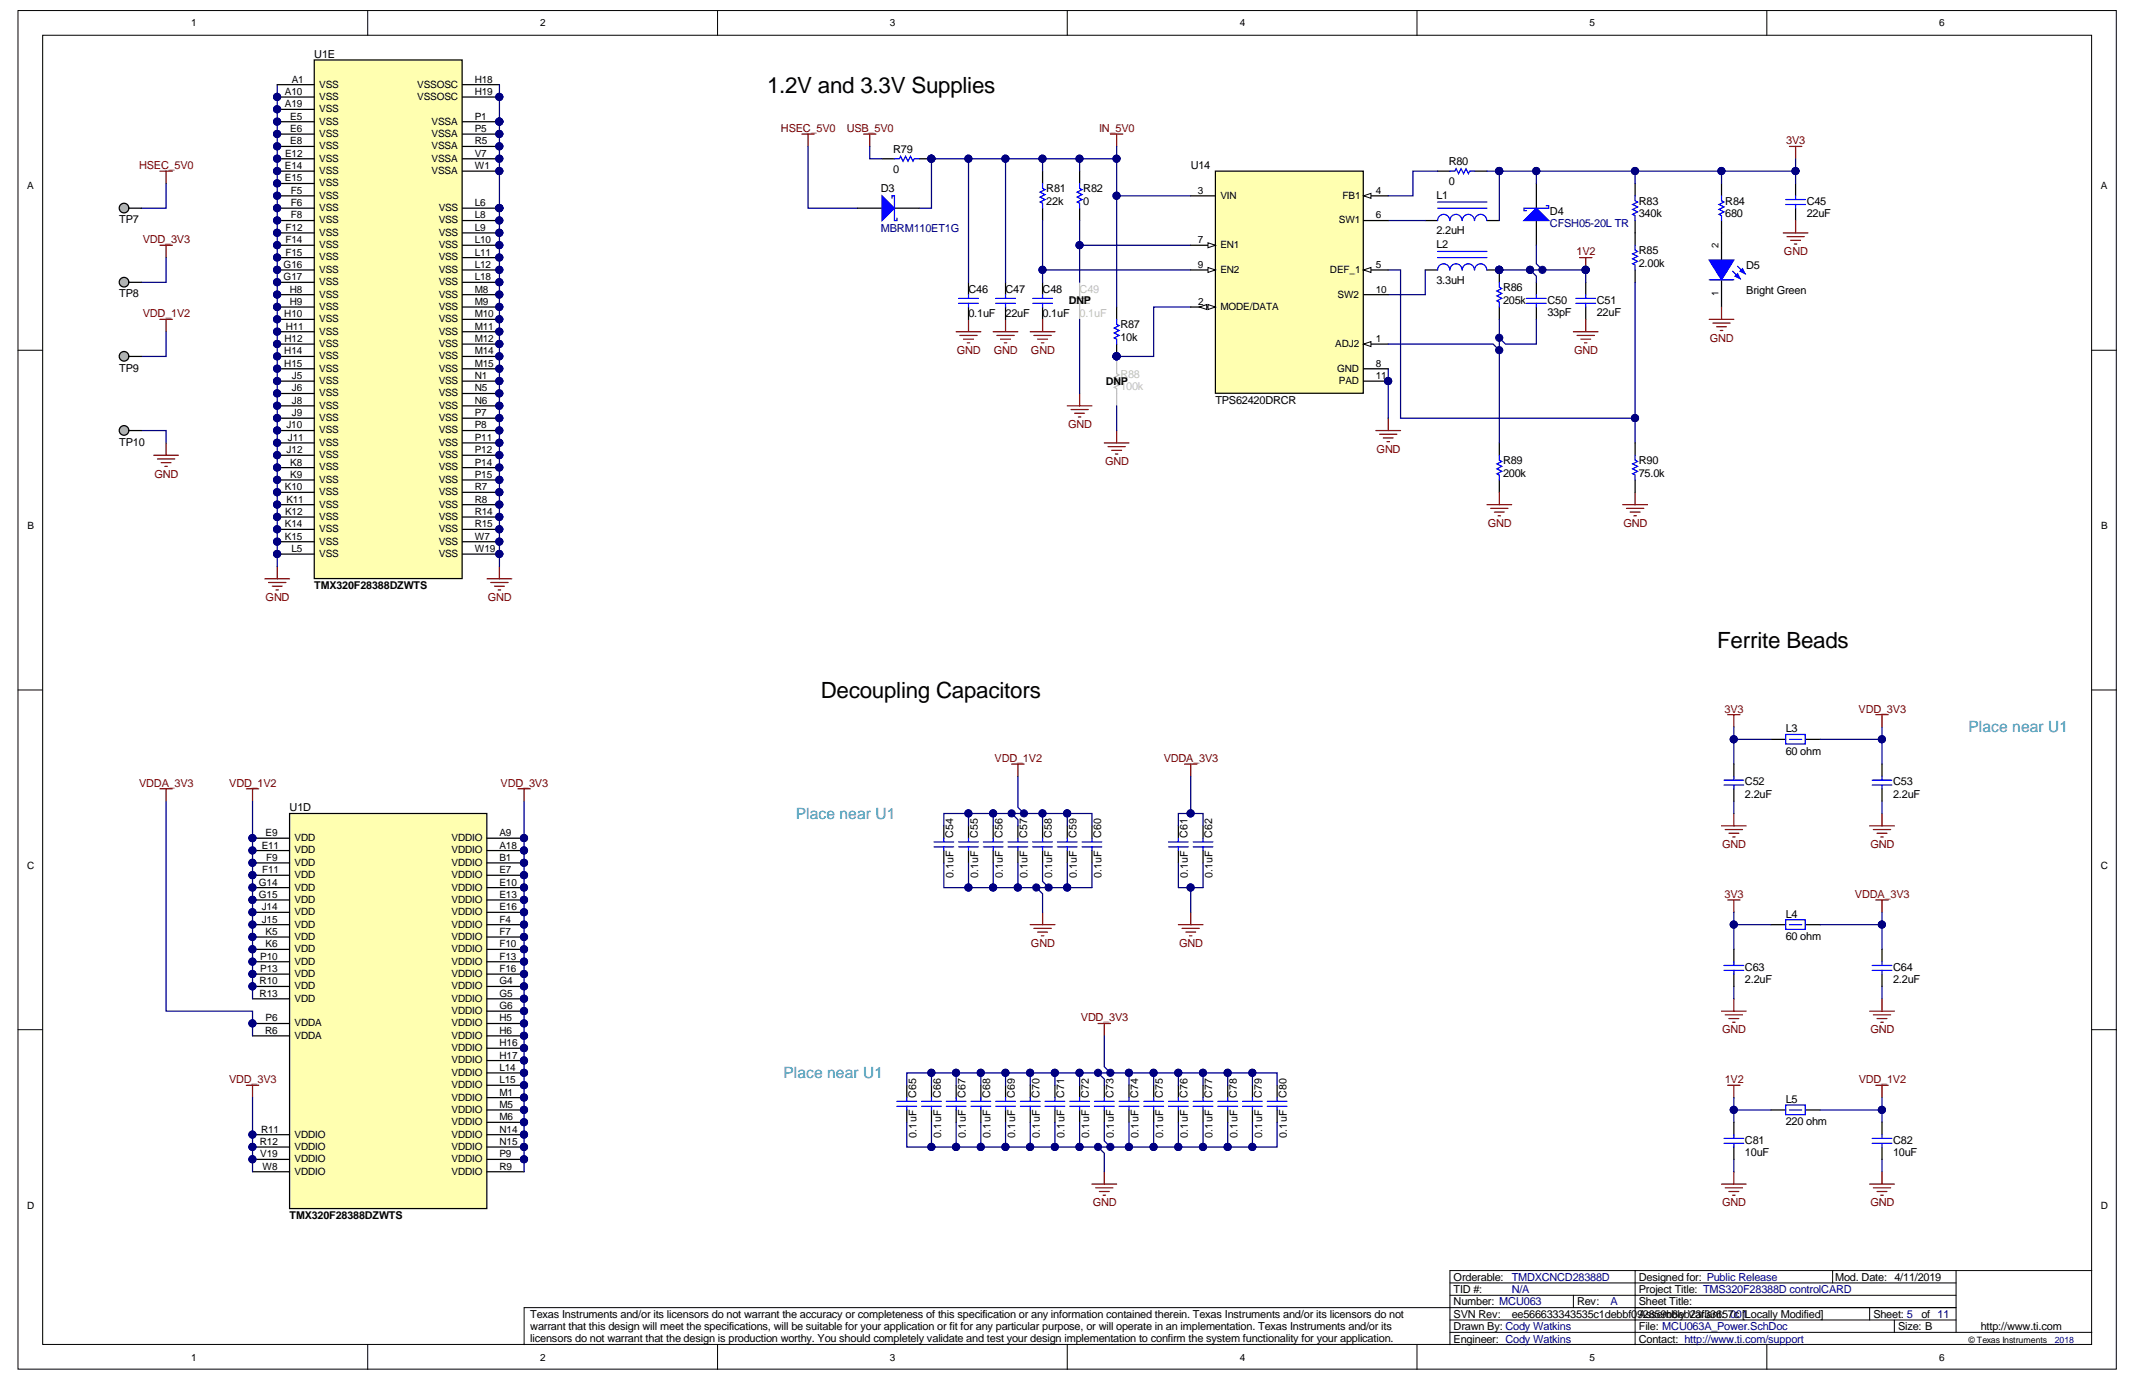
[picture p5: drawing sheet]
<svg xmlns="http://www.w3.org/2000/svg" width="432mm" height="279mm" viewBox="0 0 432 279" stroke-linecap="round" stroke-linejoin="round" font-family="sans-serif">
<defs><g id="words">
<g font-size="4.5">
<text x="155.1" y="18.7">1.2V and 3.3V Supplies</text>
<text x="347.2" y="131">Ferrite Beads</text>
<text x="165.9" y="141">Decoupling Capacitors</text>
</g>
<g font-size="3.1" fill="#009cca">
<text x="397.9" y="148">Place near U1</text>
<text x="160.9" y="165.5">Place near U1</text>
<text x="158.4" y="217.9">Place near U1</text>
</g>
<g font-size="2.2">
<text x="63.5" y="11.7">U1E</text>
<text x="180.6" y="34.9">0</text>
<text x="180.6" y="30.9">R79</text>
<text x="240.7" y="34.1">U14</text>
<text x="292.9" y="33.4">R80</text>
<text x="178.1" y="38.9">D3</text>
<text x="211.5" y="41.4">22k</text>
<text x="211.5" y="38.9">R81</text>
<text x="219" y="41.4">0</text>
<text x="219" y="38.9">R82</text>
<text x="290.4" y="40.1">L1</text>
<text x="292.9" y="37.4">0</text>
<text x="331.3" y="41.4">R83</text>
<text x="348.8" y="41.4">R84</text>
<text x="365.2" y="41.4">C45</text>
<text x="24.1" y="45.1">TP7</text>
<text x="290.4" y="47.4">2.2uH</text>
<text x="313.3" y="43.4">D4</text>
<text x="331.3" y="43.9">340k</text>
<text x="348.8" y="43.9">680</text>
<text x="365.2" y="43.9">22uF</text>
<text x="290.4" y="50.1">L2</text>
<text x="331.3" y="53.9">2.00k</text>
<text x="331.3" y="51.4">R85</text>
<text x="195.8" y="59.1">C46</text>
<text x="203.3" y="59.1">C47</text>
<text x="210.8" y="59.1">C48</text>
<text x="290.4" y="57.4">3.3uH</text>
<text x="303.8" y="58.9">R86</text>
<text x="353" y="59.4">Bright Green</text>
<text x="353" y="54.4">D5</text>
<text x="24.1" y="60.1">TP8</text>
<text x="195.8" y="64.1">0.1uF</text>
<text x="203.3" y="64.1">22uF</text>
<text x="210.8" y="64.1">0.1uF</text>
<text x="216.1" y="61.5">DNP</text>
<text x="303.8" y="61.4">205k</text>
<text x="312.8" y="63.8">33pF</text>
<text x="312.8" y="61.4">C50</text>
<text x="322.8" y="63.8">22uF</text>
<text x="322.8" y="61.4">C51</text>
<text x="226.5" y="68.8">10k</text>
<text x="226.5" y="66.3">R87</text>
<text x="24.1" y="75.1">TP9</text>
<text x="223.6" y="77.7">DNP</text>
<text x="245.7" y="81.6">TPS62420DRCR</text>
<text x="24.1" y="90.1">TP10</text>
<text x="303.8" y="93.8">R89</text>
<text x="331.3" y="93.8">R90</text>
<text x="303.8" y="96.3">200k</text>
<text x="331.3" y="96.3">75.0k</text>
<text x="63.5" y="118.9">TMX320F28388DZWTS</text>
<text x="361" y="148">L3</text>
<text x="361" y="152.5">60 ohm</text>
<text x="352.8" y="161.2">2.2uF</text>
<text x="352.8" y="158.7">C52</text>
<text x="382.7" y="161.2">2.2uF</text>
<text x="382.7" y="158.7">C53</text>
<text x="58.5" y="163.9">U1D</text>
<text x="361" y="185.4">L4</text>
<text x="361" y="189.9">60 ohm</text>
<text x="352.8" y="196.1">C63</text>
<text x="382.7" y="196.1">C64</text>
<text x="352.8" y="198.6">2.2uF</text>
<text x="382.7" y="198.6">2.2uF</text>
<text x="361" y="227.3">220 ohm</text>
<text x="361" y="222.9">L5</text>
<text x="352.8" y="233.6">10uF</text>
<text x="352.8" y="231.1">C81</text>
<text x="382.7" y="233.6">10uF</text>
<text x="382.7" y="231.1">C82</text>
<text x="58.5" y="246.2">TMX320F28388DZWTS</text>
<text x="293.9" y="263.8">Number: MCU063</text>
<text x="293.9" y="261.3">TID #:</text>
<text x="293.9" y="258.8">Orderable:</text>
<text x="318.8" y="263.8">Rev:</text>
<text x="331.3" y="263.8">Sheet Title:</text>
<text x="331.3" y="261.3">Project Title: TMS320F28388D controlCARD</text>
<text x="331.3" y="258.8">Designed for: Public Release</text>
<text x="371" y="258.8">Mod. Date: 4/11/2019</text>
<text x="107.2" y="266.2">Texas Instruments and/or its licensors do not warrant the accuracy or completeness of this specification or any information contained therein. Texas Instruments and/or its licensors do not</text>
<text x="107.2" y="268.7">warrant that this design will meet the specifications, will be suitable for your application or fit for any particular purpose, or will operate in an implementation. Texas Instruments and/or its</text>
<text x="293.9" y="268.8">Drawn By: Cody Watkins</text>
<text x="293.9" y="266.3">SVN Rev:</text>
<text x="305.6" y="266.3">ee566633343535c1debbf0</text>
<text x="331" y="266.3">9A2ssembly 23f336570c01</text>
<text x="331.3" y="268.8">File: MCU063A_Power.SchDoc</text>
<text x="333.3" y="266.3">859b8ebVariant:</text>
<text x="352.2" y="266.3">[Locally Modified]</text>
<text x="378.7" y="266.3">Sheet: 5</text>
<text x="383.7" y="268.8">Size: B</text>
<text x="388.4" y="266.3">of 11</text>
<text x="400.4" y="268.8">http://www.ti.com</text>
<text x="107.2" y="271.1">licensors do not warrant that the design is production worthy. You should completely validate and test your design implementation to confirm the system functionality for your application.</text>
<text x="293.9" y="271.3">Engineer: Cody Watkins</text>
<text x="331.3" y="271.3">Contact: http://www.ti.com/support</text>
</g>
<g font-size="2.2" fill="#800000">
<text x="157.9" y="26.7">HSEC_5V0</text>
<text x="171.2" y="26.7">USB_5V0</text>
<text x="222.2" y="26.7">IN_5V0</text>
<text x="361.1" y="29.2">3V3</text>
<text x="28.1" y="34.1">HSEC_5V0</text>
<text x="28.8" y="49.1">VDD_3V3</text>
<text x="318.7" y="51.6">1V2</text>
<text x="360.6" y="51.6">GND</text>
<text x="28.9" y="64.1">VDD_1V2</text>
<text x="193.4" y="71.5">GND</text>
<text x="200.9" y="71.5">GND</text>
<text x="208.4" y="71.5">GND</text>
<text x="318.2" y="71.5">GND</text>
<text x="345.7" y="69">GND</text>
<text x="215.9" y="86.5">GND</text>
<text x="223.4" y="94">GND</text>
<text x="278.3" y="91.5">GND</text>
<text x="31.2" y="96.5">GND</text>
<text x="300.7" y="106.5">GND</text>
<text x="328.2" y="106.5">GND</text>
<text x="53.7" y="121.5">GND</text>
<text x="98.6" y="121.5">GND</text>
<text x="348.6" y="144">3V3</text>
<text x="375.7" y="144">VDD_3V3</text>
<text x="201.1" y="154">VDD_1V2</text>
<text x="235.2" y="154">VDDA_3V3</text>
<text x="28.1" y="159">VDDA_3V3</text>
<text x="46.3" y="159">VDD_1V2</text>
<text x="101.2" y="159">VDD_3V3</text>
<text x="348.2" y="171.4">GND</text>
<text x="378.1" y="171.4">GND</text>
<text x="348.6" y="181.4">3V3</text>
<text x="375" y="181.4">VDDA_3V3</text>
<text x="208.4" y="191.4">GND</text>
<text x="238.4" y="191.4">GND</text>
<text x="218.5" y="206.4">VDD_3V3</text>
<text x="348.2" y="208.8">GND</text>
<text x="378.1" y="208.8">GND</text>
<text x="46.3" y="218.9">VDD_3V3</text>
<text x="348.7" y="218.9">1V2</text>
<text x="375.7" y="218.9">VDD_1V2</text>
<text x="220.9" y="243.8">GND</text>
<text x="348.2" y="243.8">GND</text>
<text x="378.1" y="243.8">GND</text>
</g>
<g font-size="2.2" fill="#000080">
<text x="178.1" y="46.9">MBRM110ET1G</text>
<text x="313.3" y="45.9">CFSH05-20L TR</text>
<text x="305.6" y="261.3">N/A</text>
<text x="305.6" y="258.8">TMDXCNCD28388D</text>
<text x="325.6" y="263.8">A</text>
</g>
<g font-size="2.2" fill="#c0bebc">
<text x="218.2" y="59.1">C49</text>
<text x="218.2" y="64.1">0.1uF</text>
<text x="226.5" y="76.3">R88</text>
<text x="226.5" y="78.8">100k</text>
</g>
<g font-size="2.1">
<text x="192.7" y="169.4" transform="rotate(-90 192.7 169.4)">C54</text>
<text x="197.7" y="169.4" transform="rotate(-90 197.7 169.4)">C55</text>
<text x="202.6" y="169.4" transform="rotate(-90 202.6 169.4)">C56</text>
<text x="207.6" y="169.4" transform="rotate(-90 207.6 169.4)">C57</text>
<text x="212.6" y="169.4" transform="rotate(-90 212.6 169.4)">C58</text>
<text x="217.6" y="169.4" transform="rotate(-90 217.6 169.4)">C59</text>
<text x="222.6" y="169.4" transform="rotate(-90 222.6 169.4)">C60</text>
<text x="240.1" y="169.4" transform="rotate(-90 240.1 169.4)">C61</text>
<text x="245.1" y="169.4" transform="rotate(-90 245.1 169.4)">C62</text>
<text x="192.7" y="177.5" transform="rotate(-90 192.7 177.5)">0.1uF</text>
<text x="197.7" y="177.5" transform="rotate(-90 197.7 177.5)">0.1uF</text>
<text x="202.7" y="177.5" transform="rotate(-90 202.7 177.5)">0.1uF</text>
<text x="207.7" y="177.5" transform="rotate(-90 207.7 177.5)">0.1uF</text>
<text x="212.7" y="177.5" transform="rotate(-90 212.7 177.5)">0.1uF</text>
<text x="217.7" y="177.5" transform="rotate(-90 217.7 177.5)">0.1uF</text>
<text x="222.7" y="177.5" transform="rotate(-90 222.7 177.5)">0.1uF</text>
<text x="240.2" y="177.5" transform="rotate(-90 240.2 177.5)">0.1uF</text>
<text x="245.1" y="177.5" transform="rotate(-90 245.1 177.5)">0.1uF</text>
<text x="185.2" y="221.8" transform="rotate(-90 185.2 221.8)">C65</text>
<text x="190.2" y="221.8" transform="rotate(-90 190.2 221.8)">C66</text>
<text x="195.2" y="221.8" transform="rotate(-90 195.2 221.8)">C67</text>
<text x="200.2" y="221.8" transform="rotate(-90 200.2 221.8)">C68</text>
<text x="205.1" y="221.8" transform="rotate(-90 205.1 221.8)">C69</text>
<text x="210.1" y="221.8" transform="rotate(-90 210.1 221.8)">C70</text>
<text x="215.1" y="221.8" transform="rotate(-90 215.1 221.8)">C71</text>
<text x="220.1" y="221.8" transform="rotate(-90 220.1 221.8)">C72</text>
<text x="225.1" y="221.8" transform="rotate(-90 225.1 221.8)">C73</text>
<text x="230.1" y="221.8" transform="rotate(-90 230.1 221.8)">C74</text>
<text x="235.1" y="221.8" transform="rotate(-90 235.1 221.8)">C75</text>
<text x="240.1" y="221.8" transform="rotate(-90 240.1 221.8)">C76</text>
<text x="245.1" y="221.8" transform="rotate(-90 245.1 221.8)">C77</text>
<text x="250.1" y="221.8" transform="rotate(-90 250.1 221.8)">C78</text>
<text x="255.1" y="221.8" transform="rotate(-90 255.1 221.8)">C79</text>
<text x="260" y="221.8" transform="rotate(-90 260 221.8)">C80</text>
<text x="185.3" y="229.9" transform="rotate(-90 185.3 229.9)">0.1uF</text>
<text x="190.2" y="229.9" transform="rotate(-90 190.2 229.9)">0.1uF</text>
<text x="195.2" y="229.9" transform="rotate(-90 195.2 229.9)">0.1uF</text>
<text x="200.2" y="229.9" transform="rotate(-90 200.2 229.9)">0.1uF</text>
<text x="205.2" y="229.9" transform="rotate(-90 205.2 229.9)">0.1uF</text>
<text x="210.2" y="229.9" transform="rotate(-90 210.2 229.9)">0.1uF</text>
<text x="215.2" y="229.9" transform="rotate(-90 215.2 229.9)">0.1uF</text>
<text x="220.2" y="229.9" transform="rotate(-90 220.2 229.9)">0.1uF</text>
<text x="225.2" y="229.9" transform="rotate(-90 225.2 229.9)">0.1uF</text>
<text x="230.2" y="229.9" transform="rotate(-90 230.2 229.9)">0.1uF</text>
<text x="235.2" y="229.9" transform="rotate(-90 235.2 229.9)">0.1uF</text>
<text x="240.2" y="229.9" transform="rotate(-90 240.2 229.9)">0.1uF</text>
<text x="245.1" y="229.9" transform="rotate(-90 245.1 229.9)">0.1uF</text>
<text x="250.1" y="229.9" transform="rotate(-90 250.1 229.9)">0.1uF</text>
<text x="255.1" y="229.9" transform="rotate(-90 255.1 229.9)">0.1uF</text>
<text x="260.1" y="229.9" transform="rotate(-90 260.1 229.9)">0.1uF</text>
</g>
<g font-size="2">
<text x="38.6" y="5.3">1</text>
<text x="109.2" y="5.3">2</text>
<text x="179.9" y="5.3">3</text>
<text x="250.6" y="5.3">4</text>
<text x="321.3" y="5.3">5</text>
<text x="392" y="5.3">6</text>
<text x="59" y="16.7">A1</text>
<text x="64.5" y="17.7">VSS</text>
<text x="84.3" y="17.7">VSSOSC</text>
<text x="96" y="16.7">H18</text>
<text x="57.6" y="19.2">A10</text>
<text x="57.6" y="21.7">A19</text>
<text x="64.5" y="20.2">VSS</text>
<text x="64.5" y="22.7">VSS</text>
<text x="84.3" y="20.2">VSSOSC</text>
<text x="96" y="19.2">H19</text>
<text x="58.7" y="24.2">E5</text>
<text x="58.7" y="26.7">E6</text>
<text x="58.7" y="29.2">E8</text>
<text x="64.5" y="25.2">VSS</text>
<text x="64.5" y="27.7">VSS</text>
<text x="87.2" y="25.2">VSSA</text>
<text x="87.2" y="27.7">VSSA</text>
<text x="96" y="24.2">P1</text>
<text x="96" y="26.7">P5</text>
<text x="96" y="29.2">R5</text>
<text x="57.6" y="34.2">E14</text>
<text x="57.6" y="31.7">E12</text>
<text x="64.5" y="30.2">VSS</text>
<text x="64.5" y="32.7">VSS</text>
<text x="64.5" y="35.2">VSS</text>
<text x="87.2" y="30.2">VSSA</text>
<text x="87.2" y="32.7">VSSA</text>
<text x="87.2" y="35.2">VSSA</text>
<text x="96" y="31.7">V7</text>
<text x="96" y="34.2">W1</text>
<text x="5.5" y="38.3">A</text>
<text x="57.6" y="36.7">E15</text>
<text x="58.8" y="39.2">F5</text>
<text x="58.8" y="41.7">F6</text>
<text x="64.5" y="37.7">VSS</text>
<text x="64.5" y="40.2">VSS</text>
<text x="96" y="41.7">L6</text>
<text x="242.2" y="39.2">3</text>
<text x="246.7" y="40.2">VIN</text>
<text x="271.4" y="40.2">FB1</text>
<text x="278.1" y="39.2">4</text>
<text x="424.7" y="38.3">A</text>
<text x="57.7" y="46.6">F12</text>
<text x="58.8" y="44.1">F8</text>
<text x="64.5" y="42.7">VSS</text>
<text x="64.5" y="45.1">VSS</text>
<text x="64.5" y="47.6">VSS</text>
<text x="88.7" y="42.7">VSS</text>
<text x="88.7" y="45.1">VSS</text>
<text x="88.7" y="47.6">VSS</text>
<text x="96" y="44.1">L8</text>
<text x="96" y="46.6">L9</text>
<text x="270.7" y="45.1">SW1</text>
<text x="278.1" y="44.1">6</text>
<text x="57.7" y="49.1">F14</text>
<text x="57.7" y="51.6">F15</text>
<text x="64.5" y="50.1">VSS</text>
<text x="64.5" y="52.6">VSS</text>
<text x="88.7" y="50.1">VSS</text>
<text x="88.7" y="52.6">VSS</text>
<text x="96" y="49.1">L10</text>
<text x="96" y="51.6">L11</text>
<text x="242.2" y="49.1">7</text>
<text x="246.7" y="50.1">EN1</text>
<text x="57.3" y="54.1">G16</text>
<text x="57.3" y="56.6">G17</text>
<text x="58.6" y="59.1">H8</text>
<text x="64.5" y="55.1">VSS</text>
<text x="64.5" y="57.6">VSS</text>
<text x="88.7" y="55.1">VSS</text>
<text x="88.7" y="57.6">VSS</text>
<text x="96" y="54.1">L12</text>
<text x="96" y="56.6">L18</text>
<text x="96" y="59.1">M8</text>
<text x="242.2" y="54.1">9</text>
<text x="246.7" y="55.1">EN2</text>
<text x="268.9" y="55.1">DEF_1</text>
<text x="278.1" y="54.1">5</text>
<text x="278.1" y="59.1">10</text>
<text x="57.5" y="64.1">H10</text>
<text x="58.6" y="61.6">H9</text>
<text x="64.5" y="60.1">VSS</text>
<text x="64.5" y="62.6">VSS</text>
<text x="64.5" y="65.1">VSS</text>
<text x="88.7" y="60.1">VSS</text>
<text x="88.7" y="62.6">VSS</text>
<text x="88.7" y="65.1">VSS</text>
<text x="96" y="61.6">M9</text>
<text x="96" y="64.1">M10</text>
<text x="242.2" y="61.6">2</text>
<text x="246.7" y="62.6">MODE/DATA</text>
<text x="270.4" y="60.1">SW2</text>
<text x="57.5" y="71.6">H14</text>
<text x="57.5" y="69.1">H12</text>
<text x="57.8" y="66.6">H11</text>
<text x="64.5" y="67.6">VSS</text>
<text x="64.5" y="70.1">VSS</text>
<text x="88.7" y="67.6">VSS</text>
<text x="88.7" y="70.1">VSS</text>
<text x="96" y="66.6">M11</text>
<text x="96" y="69.1">M12</text>
<text x="96" y="71.6">M14</text>
<text x="269.9" y="70.1">ADJ2</text>
<text x="278.1" y="69.1">1</text>
<text x="57.5" y="74.1">H15</text>
<text x="59" y="76.6">J5</text>
<text x="64.5" y="72.6">VSS</text>
<text x="64.5" y="75.1">VSS</text>
<text x="64.5" y="77.6">VSS</text>
<text x="88.7" y="72.6">VSS</text>
<text x="88.7" y="75.1">VSS</text>
<text x="88.7" y="77.6">VSS</text>
<text x="96" y="74.1">M15</text>
<text x="96" y="76.6">N1</text>
<text x="270.3" y="75.1">GND</text>
<text x="270.7" y="77.6">PAD</text>
<text x="278.1" y="74.1">8</text>
<text x="278.1" y="76.6">11</text>
<text x="59" y="79.1">J6</text>
<text x="59" y="81.6">J8</text>
<text x="64.5" y="80.1">VSS</text>
<text x="64.5" y="82.6">VSS</text>
<text x="88.7" y="80.1">VSS</text>
<text x="88.7" y="82.6">VSS</text>
<text x="96" y="79.1">N5</text>
<text x="96" y="81.6">N6</text>
<text x="57.9" y="86.6">J10</text>
<text x="58.2" y="89.1">J11</text>
<text x="59" y="84.1">J9</text>
<text x="64.5" y="85.1">VSS</text>
<text x="64.5" y="87.6">VSS</text>
<text x="88.7" y="85.1">VSS</text>
<text x="88.7" y="87.6">VSS</text>
<text x="96" y="84.1">P7</text>
<text x="96" y="86.6">P8</text>
<text x="96" y="89.1">P11</text>
<text x="57.9" y="91.6">J12</text>
<text x="58.7" y="94.1">K8</text>
<text x="64.5" y="90.1">VSS</text>
<text x="64.5" y="92.6">VSS</text>
<text x="64.5" y="95.1">VSS</text>
<text x="88.7" y="90.1">VSS</text>
<text x="88.7" y="92.6">VSS</text>
<text x="88.7" y="95.1">VSS</text>
<text x="96" y="91.6">P12</text>
<text x="96" y="94.1">P14</text>
<text x="57.6" y="99.1">K10</text>
<text x="57.9" y="101.6">K11</text>
<text x="58.7" y="96.6">K9</text>
<text x="64.5" y="97.6">VSS</text>
<text x="64.5" y="100.1">VSS</text>
<text x="88.7" y="97.6">VSS</text>
<text x="88.7" y="100.1">VSS</text>
<text x="96" y="96.6">P15</text>
<text x="96" y="99.1">R7</text>
<text x="96" y="101.6">R8</text>
<text x="5.5" y="106.9">B</text>
<text x="57.6" y="106.6">K14</text>
<text x="57.6" y="104.1">K12</text>
<text x="64.5" y="102.6">VSS</text>
<text x="64.5" y="105.1">VSS</text>
<text x="64.5" y="107.6">VSS</text>
<text x="88.7" y="102.6">VSS</text>
<text x="88.7" y="105.1">VSS</text>
<text x="88.7" y="107.6">VSS</text>
<text x="96" y="104.1">R14</text>
<text x="96" y="106.6">R15</text>
<text x="424.8" y="106.9">B</text>
<text x="57.6" y="109">K15</text>
<text x="58.9" y="111.5">L5</text>
<text x="64.5" y="110">VSS</text>
<text x="64.5" y="112.5">VSS</text>
<text x="88.7" y="110">VSS</text>
<text x="88.7" y="112.5">VSS</text>
<text x="96" y="109">W7</text>
<text x="96" y="111.5">W19</text>
<text x="52.9" y="171.5">E11</text>
<text x="53.7" y="169">E9</text>
<text x="53.8" y="173.9">F9</text>
<text x="59.5" y="170">VDD</text>
<text x="59.5" y="172.4">VDD</text>
<text x="91.3" y="170">VDDIO</text>
<text x="91.3" y="172.4">VDDIO</text>
<text x="101" y="169">A9</text>
<text x="101" y="171.5">A18</text>
<text x="101" y="173.9">B1</text>
<text x="5.5" y="175.6">C</text>
<text x="52.3" y="178.9">G14</text>
<text x="53" y="176.4">F11</text>
<text x="59.5" y="174.9">VDD</text>
<text x="59.5" y="177.4">VDD</text>
<text x="59.5" y="179.9">VDD</text>
<text x="91.3" y="174.9">VDDIO</text>
<text x="91.3" y="177.4">VDDIO</text>
<text x="91.3" y="179.9">VDDIO</text>
<text x="101" y="176.4">E7</text>
<text x="101" y="178.9">E10</text>
<text x="424.7" y="175.6">C</text>
<text x="52.3" y="181.4">G15</text>
<text x="52.9" y="183.9">J14</text>
<text x="59.5" y="182.4">VDD</text>
<text x="59.5" y="184.9">VDD</text>
<text x="91.3" y="182.4">VDDIO</text>
<text x="91.3" y="184.9">VDDIO</text>
<text x="101" y="181.4">E13</text>
<text x="101" y="183.9">E16</text>
<text x="52.9" y="186.4">J15</text>
<text x="53.7" y="188.9">K5</text>
<text x="53.7" y="191.4">K6</text>
<text x="59.5" y="187.4">VDD</text>
<text x="59.5" y="189.9">VDD</text>
<text x="91.3" y="187.4">VDDIO</text>
<text x="91.3" y="189.9">VDDIO</text>
<text x="101" y="186.4">F4</text>
<text x="101" y="188.9">F7</text>
<text x="101" y="191.4">F10</text>
<text x="52.6" y="193.9">P10</text>
<text x="52.6" y="196.4">P13</text>
<text x="59.5" y="192.4">VDD</text>
<text x="59.5" y="194.9">VDD</text>
<text x="59.5" y="197.4">VDD</text>
<text x="91.3" y="192.4">VDDIO</text>
<text x="91.3" y="194.9">VDDIO</text>
<text x="91.3" y="197.4">VDDIO</text>
<text x="101" y="193.9">F13</text>
<text x="101" y="196.4">F16</text>
<text x="52.5" y="198.9">R10</text>
<text x="52.5" y="201.4">R13</text>
<text x="59.5" y="199.9">VDD</text>
<text x="59.5" y="202.4">VDD</text>
<text x="91.3" y="199.9">VDDIO</text>
<text x="91.3" y="202.4">VDDIO</text>
<text x="101" y="198.9">G4</text>
<text x="101" y="201.4">G5</text>
<text x="101" y="203.9">G6</text>
<text x="53.6" y="208.9">R6</text>
<text x="53.7" y="206.4">P6</text>
<text x="59.5" y="207.4">VDDA</text>
<text x="59.5" y="209.9">VDDA</text>
<text x="91.3" y="204.9">VDDIO</text>
<text x="91.3" y="207.4">VDDIO</text>
<text x="91.3" y="209.9">VDDIO</text>
<text x="101" y="206.4">H5</text>
<text x="101" y="208.9">H6</text>
<text x="91.3" y="212.4">VDDIO</text>
<text x="91.3" y="214.9">VDDIO</text>
<text x="101" y="211.4">H16</text>
<text x="101" y="213.9">H17</text>
<text x="91.3" y="217.4">VDDIO</text>
<text x="91.3" y="219.9">VDDIO</text>
<text x="101" y="216.4">L14</text>
<text x="101" y="218.9">L15</text>
<text x="101" y="221.4">M1</text>
<text x="91.3" y="222.4">VDDIO</text>
<text x="91.3" y="224.9">VDDIO</text>
<text x="91.3" y="227.4">VDDIO</text>
<text x="101" y="223.9">M5</text>
<text x="101" y="226.4">M6</text>
<text x="52.5" y="231.4">R12</text>
<text x="52.6" y="233.9">V19</text>
<text x="52.8" y="228.9">R11</text>
<text x="59.5" y="229.9">VDDIO</text>
<text x="59.5" y="232.4">VDDIO</text>
<text x="91.3" y="229.9">VDDIO</text>
<text x="91.3" y="232.4">VDDIO</text>
<text x="101" y="228.9">N14</text>
<text x="101" y="231.4">N15</text>
<text x="101" y="233.9">P9</text>
<text x="53.1" y="236.3">W8</text>
<text x="59.5" y="234.9">VDDIO</text>
<text x="59.5" y="237.3">VDDIO</text>
<text x="91.3" y="234.9">VDDIO</text>
<text x="91.3" y="237.3">VDDIO</text>
<text x="101" y="236.3">R9</text>
<text x="5.5" y="244.2">D</text>
<text x="424.7" y="244.2">D</text>
<text x="38.6" y="274.9">1</text>
<text x="109.2" y="274.9">2</text>
<text x="179.9" y="274.9">3</text>
<text x="250.6" y="274.9">4</text>
<text x="321.3" y="274.9">5</text>
<text x="392" y="274.9">6</text>
</g>
<g font-size="1.9">
<text x="347.4" y="50.1" transform="rotate(-90 347.4 50.1)">2</text>
<text x="347.4" y="59.8" transform="rotate(-90 347.4 59.8)">1</text>
</g>
<text font-size="1.8" x="397.9" y="271.3">© Texas Instruments</text>
<text font-size="1.8" fill="#000080" x="415.4" y="271.3">2018</text>
</g></defs>
<g fill="#fff" stroke="#000" stroke-width=".2">
<path d="M3.6 2.1h424.2v274.6h-424.2z"/>
<path d="M8.6 7.1h414.2v264.6h-414.2z"/>
</g>
<g fill="none" stroke="#000" stroke-width=".2">
<path d="M74.3 2.1v5M145.1 2.1v5M215.8 2.1v5M286.4 2.1v5M357.2 2.1v5M3.6 70.8h5M422.9 70.8h5M3.6 139.4h5M422.9 139.4h5M3.6 208.1h5M422.9 208.1h5M293.1 259.2h102.3"/>
<path d="M330.5 256.7h-37.4v15M370.5 256.7v2.5M395.4 256.7v12.5M422.9 256.7h-92.4v15M74.3 271.7v5M145.1 271.7v5M215.8 271.7v5M286.4 271.7v5M293.1 269.2h129.8M293.1 266.7h102.3M293.1 261.7h102.3M318.1 261.7v2.5"/>
<path d="M357.2 271.7v5M378 264.2v2.5M382.9 266.7v2.5M395.4 264.2h-289.4v7.5"/>
</g>
<g fill="none" stroke="#800000" stroke-width=".25">
<path d="M193.3 67h5M194 67.8h3.5M194.8 68.5h2M195.5 69.3h.5M195.8 64.5v2.5M200.8 67h5M201.5 67.8h3.5M202.3 68.5h2M203 69.3h.5M203.3 64.5v2.5M218.2 79.5v2.5M215.8 82h4.9"/>
<path d="M216.5 82.8h3.5M217.2 83.5h2M218 84.3h.5M223.2 89.5h5M224 90.2h3.5M224.7 91h2M225.5 91.7h.5M225.7 87v2.5M278.1 87h5M278.9 87.7h3.5M279.6 88.5h2M280.4 89.2h.5"/>
<path d="M280.6 84.5v2.5M53.5 117h5M54.3 117.7h3.5M55 118.5h2M55.8 119.2h.5M56 114.5v2.5M98.5 117h5M99.2 117.7h3.5M100 118.5h2M100.7 119.2h.5M101 114.5v2.5"/>
</g>
<path d="M56 17.1v97.4M101 24.6v89.9" fill="none" stroke="#000080" stroke-width=".25"/>
<g fill="#000080" stroke="#000080" stroke-width=".2">
<circle cx="100.9" cy="42" r=".72"/>
<circle cx="100.9" cy="24.6" r=".72"/>
<circle cx="303.1" cy="54.5" r=".72"/>
<circle cx="225.7" cy="72" r=".72"/>
<circle cx="188.3" cy="32.1" r=".72"/>
</g>
<g fill="none" stroke="#000" stroke-width=".25">
<path d="M178.3 32.1h2.5M185.8 32.1h2.5M210.8 34.6v2.5M290.6 34.6h2.5M298.1 34.6h2.5M330.5 37.1v2.5M348 37.1v2.5M363 37.1v2.5M195.8 57v2.5M203.3 57v2.5M210.8 42.1v2.5M210.8 57v2.5"/>
<path d="M288.1 44.6h2.5M288.1 54.6h2.5M300.6 54.6h2.5v2.4M300.6 44.6h2.5M310.6 57v2.5M320.6 57v2.5M330.5 44.6v5M330.5 54.6v2.4M348 44.6v8M348 56.5v5.5M363 42.1v2.5M195.8 62v2.5"/>
<path d="M203.3 62v2.5M210.8 62v2.5M225.7 62v2.5M225.7 69.5v2.5M303.1 62v2.5M310.6 62v2.5M320.6 62v2.5M303.1 89.5v2.5M303.1 97v2.5"/>
</g>
<g fill="none" stroke="#00f" stroke-width=".25">
<path d="M180.8 32.1h1l.3-.5 .5 1 .5-1 .5 1 .5-1 .5 1 .2-.5h1M210.8 37.1v1l.5 .2-1 .5 1 .5-1 .5 1 .5-1 .5 .5 .3v1M293.1 34.6h1l.3-.5 .5 1 .5-1 .5 1 .5-1 .5 1 .2-.5h1M330.5 39.6v1l.5 .2-1 .5 1 .5-1 .5 1 .5-1 .5 .5 .3v1M348 39.6v1l.5 .2-1 .5 1 .5-1 .5 1 .5-1 .5 .5 .3v1M363 39.6v.7M195.8 59.5v.8M203.3 59.5v.8M210.8 59.5v.8M290.6 42.1h10M290.6 40.8h10M290.6 52.1h10"/>
<path d="M290.6 50.8h10M293.1 44.6a1.22 1.22 0 0 0-1.3-1.3 1.22 1.22 0 0 0-1.2 1.3M293.1 54.5a1.22 1.22 0 0 0-1.3-1.2 1.22 1.22 0 0 0-1.2 1.3M295.6 44.6a1.22 1.22 0 0 0-1.3-1.3 1.22 1.22 0 0 0-1.2 1.3M295.6 54.5a1.22 1.22 0 0 0-1.3-1.2 1.22 1.22 0 0 0-1.2 1.3M298.1 44.6a1.22 1.22 0 0 0-1.3-1.3 1.22 1.22 0 0 0-1.2 1.3M298.1 54.5a1.22 1.22 0 0 0-1.3-1.2 1.22 1.22 0 0 0-1.2 1.3M300.5 44.6a1.22 1.22 0 0 0-1.2-1.3 1.22 1.22 0 0 0-1.2 1.3M300.5 54.5a1.22 1.22 0 0 0-1.2-1.2 1.22 1.22 0 0 0-1.2 1.3M303.1 57v1l.5 .3-1 .5 1 .5-1 .5 1 .5-1 .5 .5 .2v1M310.6 59.5v.8M320.6 59.5v.8"/>
<path d="M330.5 49.6v1l.5 .2-1 .5 1 .5-1 .5 1 .5-1 .5 .5 .3v1M350.3 54.8l1.5 1.5M351.3 53.8l1.5 1.5M361 40.3h4M361 41.3h4M363 41.3v.8M193.8 60.3h4M193.8 61.3h4M195.8 61.3v.7M201.3 60.3h4M201.3 61.3h4M203.3 61.3v.7"/>
<path d="M208.8 60.3h4M208.8 61.3h4M210.8 61.3v.7M225.7 64.5v1l.5 .3-1 .5 1 .5-1 .5 1 .5-1 .5 .5 .2v1M308.6 60.3h4M308.6 61.3h4M310.6 61.3v.7M318.6 60.3h4M318.6 61.3h4M320.6 61.3v.7M303.1 92v1l.5 .2-1 .5 1 .5-1 .5 1 .5-1 .5 .5 .3v1"/>
</g>
<path d="M225.7 72v3.5l.5 .3-1 .5 1 .5-1 .5 1 .5-1 .5 .5 .2v3.5" fill="none" stroke="#c0bebc" stroke-width=".25"/>
<path d="M351.3 55.3l.5 1-1-.5z" fill="#00f"/>
<path d="M351.3 55.3l.5 1-1-.5z" fill="none" stroke="#00f" stroke-width=".25"/>
<path d="M352.3 54.3l.5 1-1-.5z" fill="#00f"/>
<path d="M352.3 54.3l.5 1-1-.5z" fill="none" stroke="#00f" stroke-width=".25"/>
<path d="M345.5 52.6h5l-2.5 3.9z" fill="#00f"/>
<path d="M345.5 52.6h5l-2.5 3.9zM345.5 56.5h5" fill="none" stroke="#00f" stroke-width=".25"/>
<path d="M310.6 37.1v5M310.6 44.6v5" fill="none" stroke="#000" stroke-width=".25"/>
<path d="M310.6 42.1l2.5 2.5h-5z" fill="#00f"/>
<g fill="none" stroke="#00f" stroke-width=".25">
<path d="M310.6 42.1l2.5 2.5h-5zM312.6 41.6h.5v.5h-5v.5h.5M330.5 92v1l.5 .2-1 .5 1 .5-1 .5 1 .5-1 .5 .5 .3v1M361 148.4h3.9v2h-3.9zM361.7 149.4h2.5M188.8 170.1h4M188.8 171.1h4M190.8 169.4v.7M190.8 171.1v.8M193.8 170.1h4M193.8 171.1h4M195.8 169.4v.7"/>
<path d="M195.8 171.1v.8M198.8 170.1h4M198.8 171.1h4M200.8 169.4v.7M200.8 171.1v.8M203.8 170.1h4M203.8 171.1h4M205.8 169.4v.7M205.8 171.1v.8M208.8 170.1h4M208.8 171.1h4M210.8 169.4v.7"/>
<path d="M210.8 171.1v.8M213.8 170.1h3.9M213.8 171.1h3.9M215.8 169.4v.7M215.8 171.1v.8M218.7 170.1h4M218.7 171.1h4M220.7 169.4v.7M220.7 171.1v.8M236.2 170.1h4M236.2 171.1h4M238.2 169.4v.7"/>
<path d="M238.2 171.1v.8M241.2 170.1h4M241.2 171.1h4M243.2 169.4v.7M243.2 171.1v.8M361 185.8h3.9v2h-3.9zM361.7 186.8h2.5M181.3 222.5h4M181.3 223.5h4M183.3 221.8v.7M183.3 223.5v.8M186.3 222.5h4"/>
<path d="M186.3 223.5h4M188.3 221.8v.7M188.3 223.5v.8M191.3 222.5h4M191.3 223.5h4M193.3 221.8v.7M193.3 223.5v.8M196.3 222.5h4M196.3 223.5h4M198.3 221.8v.7M198.3 223.5v.8M201.3 222.5h4"/>
<path d="M201.3 223.5h4M203.3 221.8v.7M203.3 223.5v.8M206.3 222.5h4M206.3 223.5h4M208.3 221.8v.7M208.3 223.5v.8M211.3 222.5h4M211.3 223.5h4M213.3 221.8v.7M213.3 223.5v.8M216.3 222.5h3.9"/>
<path d="M216.3 223.5h3.9M218.2 221.8v.7M218.2 223.5v.8M221.2 222.5h4M221.2 223.5h4M223.2 221.8v.7M223.2 223.5v.8M226.2 222.5h4M226.2 223.5h4M228.2 221.8v.7M228.2 223.5v.8M231.2 222.5h4"/>
<path d="M231.2 223.5h4M233.2 221.8v.7M233.2 223.5v.8M236.2 222.5h4M236.2 223.5h4M238.2 221.8v.7M238.2 223.5v.8M241.2 222.5h4M241.2 223.5h4M243.2 221.8v.7M243.2 223.5v.8M246.2 222.5h4"/>
<path d="M246.2 223.5h4M248.2 221.8v.7M248.2 223.5v.8M251.2 222.5h4M251.2 223.5h4M253.2 221.8v.7M253.2 223.5v.8M256.2 222.5h4M256.2 223.5h4M258.2 221.8v.7M258.2 223.5v.8M361 223.3h3.9v1.9h-3.9z"/>
<path d="M361.7 224.3h2.5M378.5 230h3.9M378.5 231h3.9M380.5 229.3v.7M380.5 231v.8"/>
</g>
<g fill="none" stroke="#800000" stroke-width=".25">
<path d="M32.3 34.6h2.5M33.6 34.6v2.5M162.1 27.1h2.5M163.3 27.1v2.5M224.5 27.1h2.5M225.7 27.1v2.5M361.7 29.6h2.5M363 29.6v2.5M32.3 49.6h2.5M33.6 49.6v2.5M319.3 52.1h2.5M320.6 52.1v2.5"/>
<path d="M360.5 47.1h5M361.2 47.8h3.5M362 48.6h2M362.7 49.3h.5M363 44.6v2.5M32.3 64.5h2.5M33.6 64.5v2.5M208.3 67h5M209 67.8h3.5M209.8 68.5h2M210.5 69.3h.5M210.8 64.5v2.5"/>
<path d="M318.1 67h5M318.8 67.8h3.5M319.6 68.5h2M320.3 69.3h.5M320.6 64.5v2.5M345.5 64.5h5M346.3 65.3h3.5M347 66h2M347.8 66.8h.5M348 62v2.5M31.1 92h5M31.8 92.7h3.5"/>
<path d="M32.6 93.5h2M33.3 94.2h.5M33.6 89.5v2.5M303.1 99.5v2.5M330.5 99.5v2.5M300.6 102h5M301.3 102.7h3.5M302.1 103.5h2M302.8 104.2h.5M328 102h5M328.8 102.7h3.5M329.5 103.5h2"/>
<path d="M330.3 104.2h.5M32.3 159.4h2.5M33.6 159.4v2.5M49.8 159.4h2.5M51.1 159.4v2.5M104.7 159.4h2.5M106 159.4v2.5M349.3 144.4h2.5M350.5 144.4v2.5M379.2 144.4h2.5M380.5 144.4v2.5M348 166.9h5"/>
<path d="M348.8 167.6h3.5M349.5 168.4h2M350.3 169.1h.5M350.5 164.4v2.5M378 166.9h4.9M378.7 167.6h3.5M379.5 168.4h2M380.2 169.1h.5M380.5 164.4v2.5M208.3 186.8h5M209 187.6h3.5M209.8 188.3h2"/>
<path d="M210.5 189.1h.5M210.8 184.3v2.5M349.3 181.9h2.5M350.5 181.9v2.4M379.2 181.9h2.5M380.5 181.9v2.4M49.8 219.3h2.5M51.1 219.3v2.5M348 204.3h5M348.8 205.1h3.5M349.3 219.3h2.5M349.5 205.8h2"/>
<path d="M350.3 206.6h.5M350.5 201.8v2.5M350.5 219.3v2.5M378 204.3h4.9M378.7 205.1h3.5M379.2 219.3h2.5M379.5 205.8h2M380.2 206.6h.5M380.5 201.8v2.5M380.5 219.3v2.5M220.7 239.3h5M223.2 236.8v2.5"/>
<path d="M348 239.3h5M350.5 236.8v2.5M378 239.3h4.9M380.5 236.8v2.5M221.5 240h3.5M222.2 240.8h2M223 241.5h.5M348.8 240h3.5M349.5 240.8h2M350.3 241.5h.5M378.7 240h3.5M379.5 240.8h2"/>
<path d="M380.2 241.5h.5"/>
</g>
<g fill="#000080" stroke="#000080" stroke-width=".2">
<circle cx="320.5" cy="54.5" r=".72"/>
<circle cx="303.1" cy="34.6" r=".72"/>
<circle cx="310.6" cy="34.6" r=".72"/>
<circle cx="330.5" cy="34.6" r=".72"/>
<circle cx="330.5" cy="84.5" r=".72"/>
<circle cx="303.1" cy="68.3" r=".72"/>
<circle cx="309.3" cy="54.5" r=".72"/>
<circle cx="303.1" cy="54.5" r=".72"/>
<circle cx="363" cy="34.6" r=".72"/>
<circle cx="348" cy="34.6" r=".72"/>
<circle cx="311.8" cy="54.5" r=".72"/>
<circle cx="225.7" cy="72" r=".72"/>
<circle cx="225.7" cy="39.5" r=".72"/>
<circle cx="225.7" cy="32.1" r=".72"/>
<circle cx="188.3" cy="32.1" r=".72"/>
<circle cx="195.8" cy="32.1" r=".72"/>
<circle cx="203.2" cy="32.1" r=".72"/>
<circle cx="210.7" cy="32.1" r=".72"/>
<circle cx="218.2" cy="32.1" r=".72"/>
<circle cx="210.7" cy="54.5" r=".72"/>
<circle cx="218.2" cy="49.5" r=".72"/>
<circle cx="380.4" cy="186.8" r=".72"/>
<circle cx="350.5" cy="186.8" r=".72"/>
<circle cx="380.4" cy="149.4" r=".72"/>
<circle cx="350.5" cy="149.4" r=".72"/>
<circle cx="350.5" cy="224.3" r=".72"/>
<circle cx="243.2" cy="231.7" r=".72"/>
<circle cx="238.2" cy="231.7" r=".72"/>
<circle cx="233.2" cy="231.7" r=".72"/>
<circle cx="228.2" cy="231.7" r=".72"/>
<circle cx="224.5" cy="231.7" r=".72"/>
<circle cx="218.2" cy="231.7" r=".72"/>
<circle cx="213.2" cy="231.7" r=".72"/>
<circle cx="208.2" cy="231.7" r=".72"/>
<circle cx="203.2" cy="231.7" r=".72"/>
<circle cx="198.3" cy="231.7" r=".72"/>
<circle cx="193.3" cy="231.7" r=".72"/>
<circle cx="188.3" cy="231.7" r=".72"/>
<circle cx="195.8" cy="179.3" r=".72"/>
<circle cx="200.8" cy="179.3" r=".72"/>
<circle cx="205.7" cy="179.3" r=".72"/>
<circle cx="212" cy="179.3" r=".72"/>
<circle cx="215.7" cy="179.3" r=".72"/>
<circle cx="209.5" cy="179.3" r=".72"/>
<circle cx="380.4" cy="224.3" r=".72"/>
</g>
<g fill="none" stroke="#000080" stroke-width=".25">
<path d="M33.6 37.1v5h-5M163.3 29.6v12.5h10M195.8 32.1v24.9M203.3 32.1v24.9M225.7 29.6v10M225.7 32.1h-37.4v10h-2.5M240.7 39.6h-15v22.4M310.6 34.6v2.5M330.5 37.1v-2.5h-27.4v10M330.5 34.6h32.5M348 34.6v2.5M363 32.1v5"/>
<path d="M33.6 52.1v4.9h-5M210.8 44.6v12.4M210.8 54.6h29.9M218.2 49.6h22.5M280.6 54.6h2.5v29.9h47.4v-27.5M280.6 44.6h7.5M288.1 54.6v4.9h-7.5M303.1 54.6h6.2l1.3 1.2v1.2M309.3 54.6h11.3v2.4M310.6 49.6v3.7l1.2 1.3M33.6 67v5h-5M218.2 64.5v15"/>
<path d="M240.7 62h-7.5v10h-7.5M280.6 74.5v10M310.6 64.5v5h-6.3l-1.2-1.2M28.6 87h5v2.5M225.7 82v5M330.5 84.5v5M350.5 146.9v2.5h7.5M350.5 149.4v5M380.5 146.9v2.5h-12.5M380.5 149.4v5M195.8 174.4v5M200.8 174.4v5"/>
<path d="M205.8 174.4v5M209.5 179.4l1.3 1.2v3.7M210.8 174.4v3.7l1.2 1.3M215.8 174.4v5M220.7 174.4v5M238.2 174.4v5M243.2 174.4v5M350.5 161.9v2.5M380.5 161.9v2.5M350.5 184.3v2.5h7.5M350.5 186.8v5M350.5 199.3v2.5"/>
<path d="M380.5 184.3v2.5h-12.5M380.5 186.8v5M380.5 199.3v2.5M188.3 226.8v5M193.3 226.8v5M198.3 226.8v5M203.3 226.8v5M208.3 226.8v5M213.3 226.8v5M218.2 226.8v5M223.2 226.8v3.7l1.3 1.3M228.2 226.8v5"/>
<path d="M233.2 226.8v5M238.2 226.8v5M243.2 226.8v5M350.5 221.8v5M350.5 234.3v2.5M350.5 224.3h7.5M380.5 221.8v2.5h-12.5M380.5 224.3v2.5M380.5 234.3v2.5"/>
</g>
<path d="M218.2 57v3.3M216.3 61.3h3.9M216.3 60.3h3.9M218.2 61.3v3.2" fill="none" stroke="#c0bebc" stroke-width=".25"/>
<g fill="none" stroke="#000" stroke-width=".25">
<path d="M330.5 89.5v2.5M330.5 97v2.5M358 149.4h3M365 149.4h3M190.8 166.9v2.5M190.8 171.9v2.5M195.8 166.9v2.5M195.8 171.9v2.5M200.8 166.9v2.5M200.8 171.9v2.5M205.8 166.9v2.5M205.8 171.9v2.5"/>
<path d="M210.8 166.9v2.5M210.8 171.9v2.5M215.8 166.9v2.5M215.8 171.9v2.5M220.7 166.9v2.5M220.7 171.9v2.5M238.2 166.9v2.5M238.2 171.9v2.5M243.2 166.9v2.5M243.2 171.9v2.5M358 186.8h3M365 186.8h3"/>
<path d="M183.3 219.3v2.5M188.3 219.3v2.5M193.3 219.3v2.5M198.3 219.3v2.5M203.3 219.3v2.5M208.3 219.3v2.5M213.3 219.3v2.5M218.2 219.3v2.5M223.2 219.3v2.5M228.2 219.3v2.5M233.2 219.3v2.5M238.2 219.3v2.5"/>
<path d="M243.2 219.3v2.5M248.2 219.3v2.5M253.2 219.3v2.5M258.2 219.3v2.5M183.3 224.3v2.5M188.3 224.3v2.5M193.3 224.3v2.5M198.3 224.3v2.5M203.3 224.3v2.5M208.3 224.3v2.5M213.3 224.3v2.5M218.2 224.3v2.5"/>
<path d="M223.2 224.3v2.5M228.2 224.3v2.5M233.2 224.3v2.5M238.2 224.3v2.5M243.2 224.3v2.5M248.2 224.3v2.5M253.2 224.3v2.5M258.2 224.3v2.5M358 224.3h3M365 224.3h3M380.5 226.8v2.5M380.5 231.8v2.5"/>
</g>
<path d="M63.5 12.1h29.9v104.8h-29.9z" fill="#ffffb0" stroke="#000" stroke-width=".25"/>
<g fill="none" stroke="#000" stroke-width=".25">
<path d="M56 17.1h7.5M56 19.6h7.5M93.5 17.1h7.5M93.5 19.6h7.5M56 22.1h7.5M56 24.6h7.5M56 27.1h7.5M56 29.6h7.5M56 32.1h7.5M56 34.6h7.5M56 37.1h7.5M56 39.6h7.5"/>
<path d="M93.5 24.6h7.5M93.5 27.1h7.5M93.5 29.6h7.5M93.5 32.1h7.5M93.5 34.6h7.5M56 42.1h7.5M56 44.6h7.5M56 47.1h7.5M56 49.6h7.5M56 52.1h7.5M56 54.6h7.5M56 57h7.5"/>
<path d="M56 59.5h7.5M93.5 42.1h7.5M93.5 44.6h7.5M93.5 47.1h7.5M93.5 49.6h7.5M93.5 52.1h7.5M93.5 54.6h7.5M93.5 57h7.5M93.5 59.5h7.5M56 62h7.5M56 64.5h7.5M56 67h7.5"/>
<path d="M56 69.5h7.5M56 72h7.5M56 74.5h7.5M56 77h7.5M56 79.5h7.5M93.5 62h7.5M93.5 64.5h7.5M93.5 67h7.5M93.5 69.5h7.5M93.5 72h7.5M93.5 74.5h7.5M93.5 77h7.5"/>
<path d="M93.5 79.5h7.5M56 82h7.5M56 84.5h7.5M56 87h7.5M56 89.5h7.5M56 92h7.5M56 94.5h7.5M56 97h7.5M56 99.5h7.5M93.5 82h7.5M93.5 84.5h7.5M93.5 87h7.5"/>
<path d="M93.5 89.5h7.5M93.5 92h7.5M93.5 94.5h7.5M93.5 97h7.5M93.5 99.5h7.5M56 102h7.5M56 104.5h7.5M56 107h7.5M56 109.5h7.5M56 112h7.5M93.5 102h7.5M93.5 104.5h7.5"/>
<path d="M93.5 107h7.5M93.5 109.5h7.5M93.5 112h7.5"/>
</g>
<g fill="#000080" stroke="#000080" stroke-width=".2">
<circle cx="56" cy="19.6" r=".72"/>
<circle cx="56" cy="22.1" r=".72"/>
<circle cx="56" cy="24.6" r=".72"/>
<circle cx="56" cy="27.1" r=".72"/>
<circle cx="56" cy="29.6" r=".72"/>
<circle cx="56" cy="32.1" r=".72"/>
<circle cx="56" cy="34.6" r=".72"/>
<circle cx="56" cy="37.1" r=".72"/>
<circle cx="56" cy="39.5" r=".72"/>
<circle cx="56" cy="42" r=".72"/>
<circle cx="56" cy="44.5" r=".72"/>
<circle cx="56" cy="47" r=".72"/>
<circle cx="56" cy="49.5" r=".72"/>
<circle cx="56" cy="52" r=".72"/>
<circle cx="56" cy="54.5" r=".72"/>
<circle cx="56" cy="57" r=".72"/>
<circle cx="56" cy="59.5" r=".72"/>
<circle cx="56" cy="62" r=".72"/>
<circle cx="56" cy="64.5" r=".72"/>
<circle cx="56" cy="67" r=".72"/>
<circle cx="56" cy="69.5" r=".72"/>
<circle cx="56" cy="72" r=".72"/>
<circle cx="56" cy="74.5" r=".72"/>
<circle cx="56" cy="77" r=".72"/>
<circle cx="56" cy="79.5" r=".72"/>
<circle cx="56" cy="82" r=".72"/>
<circle cx="56" cy="84.5" r=".72"/>
<circle cx="56" cy="87" r=".72"/>
<circle cx="56" cy="89.5" r=".72"/>
<circle cx="56" cy="92" r=".72"/>
<circle cx="56" cy="94.5" r=".72"/>
<circle cx="56" cy="97" r=".72"/>
<circle cx="56" cy="99.5" r=".72"/>
<circle cx="56" cy="102" r=".72"/>
<circle cx="56" cy="104.4" r=".72"/>
<circle cx="56" cy="106.9" r=".72"/>
<circle cx="56" cy="109.4" r=".72"/>
<circle cx="56" cy="111.9" r=".72"/>
<circle cx="100.9" cy="42" r=".72"/>
<circle cx="100.9" cy="44.5" r=".72"/>
<circle cx="100.9" cy="47" r=".72"/>
<circle cx="100.9" cy="49.5" r=".72"/>
<circle cx="100.9" cy="52" r=".72"/>
<circle cx="100.9" cy="54.5" r=".72"/>
<circle cx="100.9" cy="57" r=".72"/>
<circle cx="100.9" cy="59.5" r=".72"/>
<circle cx="100.9" cy="62" r=".72"/>
<circle cx="100.9" cy="64.5" r=".72"/>
<circle cx="100.9" cy="67" r=".72"/>
<circle cx="100.9" cy="69.5" r=".72"/>
<circle cx="100.9" cy="72" r=".72"/>
<circle cx="100.9" cy="74.5" r=".72"/>
<circle cx="100.9" cy="77" r=".72"/>
<circle cx="100.9" cy="79.5" r=".72"/>
<circle cx="100.9" cy="82" r=".72"/>
<circle cx="100.9" cy="84.5" r=".72"/>
<circle cx="100.9" cy="87" r=".72"/>
<circle cx="100.9" cy="89.5" r=".72"/>
<circle cx="100.9" cy="92" r=".72"/>
<circle cx="100.9" cy="94.5" r=".72"/>
<circle cx="100.9" cy="97" r=".72"/>
<circle cx="100.9" cy="99.5" r=".72"/>
<circle cx="100.9" cy="102" r=".72"/>
<circle cx="100.9" cy="104.4" r=".72"/>
<circle cx="100.9" cy="106.9" r=".72"/>
<circle cx="100.9" cy="109.4" r=".72"/>
<circle cx="100.9" cy="111.9" r=".72"/>
<circle cx="100.9" cy="19.6" r=".72"/>
<circle cx="100.9" cy="24.6" r=".72"/>
<circle cx="100.9" cy="27.1" r=".72"/>
<circle cx="100.9" cy="29.6" r=".72"/>
<circle cx="100.9" cy="32.1" r=".72"/>
<circle cx="100.9" cy="34.6" r=".72"/>
</g>
<path d="M58.5 164.4h39.9v79.8h-39.9z" fill="#ffffb0" stroke="#000" stroke-width=".25"/>
<g fill="none" stroke="#000" stroke-width=".25">
<path d="M218.2 34.6v2.5M218.2 42.1v2.5M51.1 169.4h7.4M51.1 171.9h7.4M51.1 174.4h7.4M51.1 176.9h7.4M51.1 179.4h7.4M98.5 169.4h7.5M98.5 171.9h7.5M98.5 174.4h7.5M98.5 176.9h7.5M98.5 179.4h7.5"/>
<path d="M51.1 181.9h7.4M51.1 184.3h7.4M51.1 186.8h7.4M51.1 189.3h7.4M51.1 191.8h7.4M51.1 194.3h7.4M51.1 196.8h7.4M51.1 199.3h7.4M98.5 181.9h7.5M98.5 184.3h7.5M98.5 186.8h7.5M98.5 189.3h7.5"/>
<path d="M98.5 191.8h7.5M98.5 194.3h7.5M98.5 196.8h7.5M98.5 199.3h7.5M51.1 201.8h7.4M51.1 206.8h7.4M51.1 209.3h7.4M98.5 201.8h7.5M98.5 206.8h7.5M98.5 209.3h7.5M98.5 204.3h7.5M98.5 216.8h7.5"/>
<path d="M98.5 219.3h7.5M98.5 211.8h7.5M98.5 214.3h7.5M51.1 229.3h7.4M51.1 231.8h7.4M51.1 234.3h7.4M51.1 236.8h7.4M98.5 229.3h7.5M98.5 231.8h7.5M98.5 221.8h7.5M98.5 224.3h7.5M98.5 226.8h7.5"/>
<path d="M98.5 234.3h7.5M98.5 236.8h7.5"/>
</g>
<g fill="#000080" stroke="#000080" stroke-width=".2">
<circle cx="51" cy="169.3" r=".72"/>
<circle cx="51" cy="171.8" r=".72"/>
<circle cx="51" cy="174.3" r=".72"/>
<circle cx="51" cy="176.8" r=".72"/>
<circle cx="51" cy="179.3" r=".72"/>
<circle cx="51" cy="181.8" r=".72"/>
<circle cx="51" cy="184.3" r=".72"/>
<circle cx="51" cy="186.8" r=".72"/>
<circle cx="51" cy="189.3" r=".72"/>
<circle cx="51" cy="191.8" r=".72"/>
<circle cx="51" cy="194.3" r=".72"/>
<circle cx="51" cy="196.8" r=".72"/>
<circle cx="51" cy="199.3" r=".72"/>
<circle cx="51" cy="229.3" r=".72"/>
<circle cx="51" cy="231.7" r=".72"/>
<circle cx="51" cy="206.8" r=".72"/>
<circle cx="105.9" cy="169.3" r=".72"/>
<circle cx="105.9" cy="171.8" r=".72"/>
<circle cx="105.9" cy="174.3" r=".72"/>
<circle cx="105.9" cy="176.8" r=".72"/>
<circle cx="105.9" cy="179.3" r=".72"/>
<circle cx="105.9" cy="181.8" r=".72"/>
<circle cx="105.9" cy="184.3" r=".72"/>
<circle cx="105.9" cy="186.8" r=".72"/>
<circle cx="105.9" cy="189.3" r=".72"/>
<circle cx="105.9" cy="191.8" r=".72"/>
<circle cx="105.9" cy="194.3" r=".72"/>
<circle cx="105.9" cy="196.8" r=".72"/>
<circle cx="105.9" cy="199.3" r=".72"/>
<circle cx="105.9" cy="201.8" r=".72"/>
<circle cx="105.9" cy="204.3" r=".72"/>
<circle cx="105.9" cy="206.8" r=".72"/>
<circle cx="105.9" cy="209.3" r=".72"/>
<circle cx="105.9" cy="216.8" r=".72"/>
<circle cx="105.9" cy="219.3" r=".72"/>
<circle cx="105.9" cy="221.8" r=".72"/>
<circle cx="105.9" cy="224.3" r=".72"/>
<circle cx="105.9" cy="226.8" r=".72"/>
<circle cx="105.9" cy="229.3" r=".72"/>
<circle cx="105.9" cy="231.7" r=".72"/>
<circle cx="105.9" cy="234.2" r=".72"/>
<circle cx="51" cy="234.2" r=".72"/>
<circle cx="105.9" cy="211.8" r=".72"/>
<circle cx="105.9" cy="214.3" r=".72"/>
<circle cx="320.5" cy="54.5" r=".72"/>
<circle cx="218.2" cy="32.1" r=".72"/>
<circle cx="218.2" cy="49.5" r=".72"/>
</g>
<path d="M218.2 37.1v1l.5 .2-1 .5 1 .5-1 .5 1 .5-1 .5 .5 .3v1" fill="none" stroke="#00f" stroke-width=".25"/>
<path d="M218.2 32.1v2.5M218.2 44.6v12.4" fill="none" stroke="#000080" stroke-width=".25"/>
<circle cx="25.1" cy="42" r=".97" fill="#b2acb0" stroke="#000" stroke-width=".25"/>
<path d="M26.1 42.1h2.5" fill="none" stroke="#000" stroke-width=".25"/>
<circle cx="25.1" cy="57" r=".97" fill="#b2acb0" stroke="#000" stroke-width=".25"/>
<path d="M26.1 57h2.5" fill="none" stroke="#000" stroke-width=".25"/>
<circle cx="25.1" cy="72" r=".97" fill="#b2acb0" stroke="#000" stroke-width=".25"/>
<path d="M26.1 72h2.5" fill="none" stroke="#000" stroke-width=".25"/>
<circle cx="25.1" cy="87" r=".97" fill="#b2acb0" stroke="#000" stroke-width=".25"/>
<path d="M26.1 87h2.5M350.5 154.4v2.5M350.5 159.4v2.5M380.5 154.4v2.5M380.5 159.4v2.5M350.5 191.8v2.5M350.5 196.8v2.5M380.5 191.8v2.5M380.5 196.8v2.5M350.5 226.8v2.5M350.5 231.8v2.5" fill="none" stroke="#000" stroke-width=".25"/>
<g fill="none" stroke="#000080" stroke-width=".25">
<path d="M101 17.1v7.5M175.8 29.6v2.5h2.5M205.8 156.9v6.2l1.2 1.3M240.7 156.9v7.5M33.6 161.9v42.4h17.5v5M51.1 161.9v39.9M106 161.9v74.9M190.8 166.9v-2.5h29.9v2.5M195.8 164.4v2.5M200.8 164.4v2.5M204.5 164.4l1.3 1.2v1.3M210.8 164.4v2.5"/>
<path d="M215.8 164.4v2.5M238.2 166.9v-2.5h5v2.5M183.3 219.3v-2.5h74.9v2.5M188.3 216.8v2.5M193.3 216.8v2.5M198.3 216.8v2.5M203.3 216.8v2.5M208.3 216.8v2.5M213.3 216.8v2.5M218.2 216.8v2.5M222 216.8l1.2 1.2v1.3M223.2 209.3v6.2l1.3 1.3"/>
<path d="M228.2 216.8v2.5M233.2 216.8v2.5M238.2 216.8v2.5M243.2 216.8v2.5M248.2 216.8v2.5M253.2 216.8v2.5M51.1 221.8v15M183.3 226.8v5h74.9v-5M222 231.8l1.2 1.2v3.8M248.2 226.8v5M253.2 226.8v5"/>
</g>
<path d="M174.6 27.1h2.5M175.8 27.1v2.5M204.5 154.4h2.5M205.8 154.4v2.5M239.5 154.4h2.5M240.7 154.4v2.5M222 206.8h2.5M223.2 206.8v2.5" fill="none" stroke="#800000" stroke-width=".25"/>
<g fill="#000080" stroke="#000080" stroke-width=".2">
<circle cx="188.3" cy="231.7" r=".72"/>
<circle cx="193.3" cy="231.7" r=".72"/>
<circle cx="198.3" cy="231.7" r=".72"/>
<circle cx="203.2" cy="231.7" r=".72"/>
<circle cx="208.2" cy="231.7" r=".72"/>
<circle cx="213.2" cy="231.7" r=".72"/>
<circle cx="218.2" cy="231.7" r=".72"/>
<circle cx="228.2" cy="231.7" r=".72"/>
<circle cx="233.2" cy="231.7" r=".72"/>
<circle cx="238.2" cy="231.7" r=".72"/>
<circle cx="243.2" cy="231.7" r=".72"/>
<circle cx="248.2" cy="231.7" r=".72"/>
<circle cx="253.2" cy="231.7" r=".72"/>
<circle cx="222" cy="231.7" r=".72"/>
<circle cx="188.3" cy="216.8" r=".72"/>
<circle cx="193.3" cy="216.8" r=".72"/>
<circle cx="198.3" cy="216.8" r=".72"/>
<circle cx="203.2" cy="216.8" r=".72"/>
<circle cx="208.2" cy="216.8" r=".72"/>
<circle cx="213.2" cy="216.8" r=".72"/>
<circle cx="218.2" cy="216.8" r=".72"/>
<circle cx="228.2" cy="216.8" r=".72"/>
<circle cx="233.2" cy="216.8" r=".72"/>
<circle cx="238.2" cy="216.8" r=".72"/>
<circle cx="243.2" cy="216.8" r=".72"/>
<circle cx="248.2" cy="216.8" r=".72"/>
<circle cx="253.2" cy="216.8" r=".72"/>
<circle cx="224.5" cy="216.8" r=".72"/>
<circle cx="222" cy="216.8" r=".72"/>
<circle cx="195.8" cy="164.4" r=".72"/>
<circle cx="200.8" cy="164.4" r=".72"/>
<circle cx="210.7" cy="164.4" r=".72"/>
<circle cx="215.7" cy="164.4" r=".72"/>
<circle cx="204.5" cy="164.4" r=".72"/>
<circle cx="240.7" cy="164.4" r=".72"/>
<circle cx="207" cy="164.4" r=".72"/>
<circle cx="100.9" cy="24.6" r=".72"/>
</g>
<g fill="none" stroke="#00f" stroke-width=".25">
<path d="M348.5 158.6h4M348.5 157.6h4M350.5 156.9v.7M350.5 158.6v.8M378.5 158.6h3.9M378.5 157.6h3.9M380.5 156.9v.7M380.5 158.6v.8M348.5 196.1h4M348.5 195.1h4M350.5 194.3v.8M350.5 196.1v.7"/>
<path d="M378.5 196.1h3.9M378.5 195.1h3.9M380.5 194.3v.8M380.5 196.1v.7M348.5 231h4M348.5 230h4M350.5 229.3v.7M350.5 231v.8"/>
</g>
<path d="M245.7 34.6h29.9v44.9h-29.9z" fill="#ffffb0" stroke="#000" stroke-width=".25"/>
<path d="M275.6 69.5h5" fill="none" stroke="#000" stroke-width=".25"/>
<path d="M275.6 69.5l1.5-.5v1z" fill="#fff"/>
<path d="M275.6 69.5l1.5-.5v1z" fill="none" stroke="#000" stroke-width=".2"/>
<path d="M240.7 62h5" fill="none" stroke="#000" stroke-width=".25"/>
<path d="M244.2 61.5l1.5 .5-1.5 .5z" fill="#fff"/>
<path d="M244.2 61.5l1.5 .5-1.5 .5z" fill="none" stroke="#000" stroke-width=".2"/>
<path d="M242.5 62l1.5-.5v1z" fill="#fff"/>
<path d="M242.5 62l1.5-.5v1z" fill="none" stroke="#000" stroke-width=".2"/>
<path d="M240.7 39.6h5M275.6 39.6h5" fill="none" stroke="#000" stroke-width=".25"/>
<path d="M275.6 39.6l1.5-.5v1z" fill="#fff"/>
<path d="M275.6 39.6l1.5-.5v1z" fill="none" stroke="#000" stroke-width=".2"/>
<path d="M275.6 54.6h5" fill="none" stroke="#000" stroke-width=".25"/>
<path d="M275.6 54.6l1.5-.5v.9z" fill="#fff"/>
<path d="M275.6 54.6l1.5-.5v.9z" fill="none" stroke="#000" stroke-width=".2"/>
<path d="M240.7 49.6h5M275.6 44.6h5" fill="none" stroke="#000" stroke-width=".25"/>
<path d="M244.2 49.1l1.5 .5-1.5 .5z" fill="#fff"/>
<path d="M244.2 49.1l1.5 .5-1.5 .5z" fill="none" stroke="#000" stroke-width=".2"/>
<path d="M240.7 54.6h5M275.6 74.5h5" fill="none" stroke="#000" stroke-width=".25"/>
<path d="M244.2 54.1l1.5 .5-1.5 .4z" fill="#fff"/>
<path d="M244.2 54.1l1.5 .5-1.5 .4z" fill="none" stroke="#000" stroke-width=".2"/>
<path d="M173.3 42.1h5M180.8 42.1h5M275.6 59.5h5M275.6 77h5" fill="none" stroke="#000" stroke-width=".25"/>
<g fill="#000080" stroke="#000080" stroke-width=".2">
<circle cx="280.6" cy="77" r=".72"/>
<circle cx="303.1" cy="34.6" r=".72"/>
<circle cx="303.1" cy="70.8" r=".72"/>
</g>
<path d="M290.6 34.6h-5v5h-5M300.6 34.6h2.5M280.6 69.5h21.2l1.3 1.3M303.1 64.5v25" fill="none" stroke="#000080" stroke-width=".25"/>
<path d="M178.3 39.6l2.5 2.5-2.5 2.5z" fill="#00f"/>
<path d="M178.3 39.6l2.5 2.5-2.5 2.5zM180.3 40.1v-.5h.5v5h.5v-.5" fill="none" stroke="#00f" stroke-width=".25"/>
<path d="M210.8 32.1v2.5M190.8 174.4v5h29.9M238.2 179.4h5M240.7 179.4v4.9" fill="none" stroke="#000080" stroke-width=".25"/>
<g fill="#000080" stroke="#000080" stroke-width=".2">
<circle cx="210.7" cy="32.1" r=".72"/>
<circle cx="195.8" cy="179.3" r=".72"/>
<circle cx="200.8" cy="179.3" r=".72"/>
<circle cx="205.7" cy="179.3" r=".72"/>
<circle cx="215.7" cy="179.3" r=".72"/>
<circle cx="240.7" cy="179.3" r=".72"/>
</g>
<path d="M238.2 186.8h5M239 187.6h3.5M239.7 188.3h2M240.5 189.1h.5M240.7 184.3v2.5" fill="none" stroke="#800000" stroke-width=".25"/>
<use href="#words"/>
</svg>
